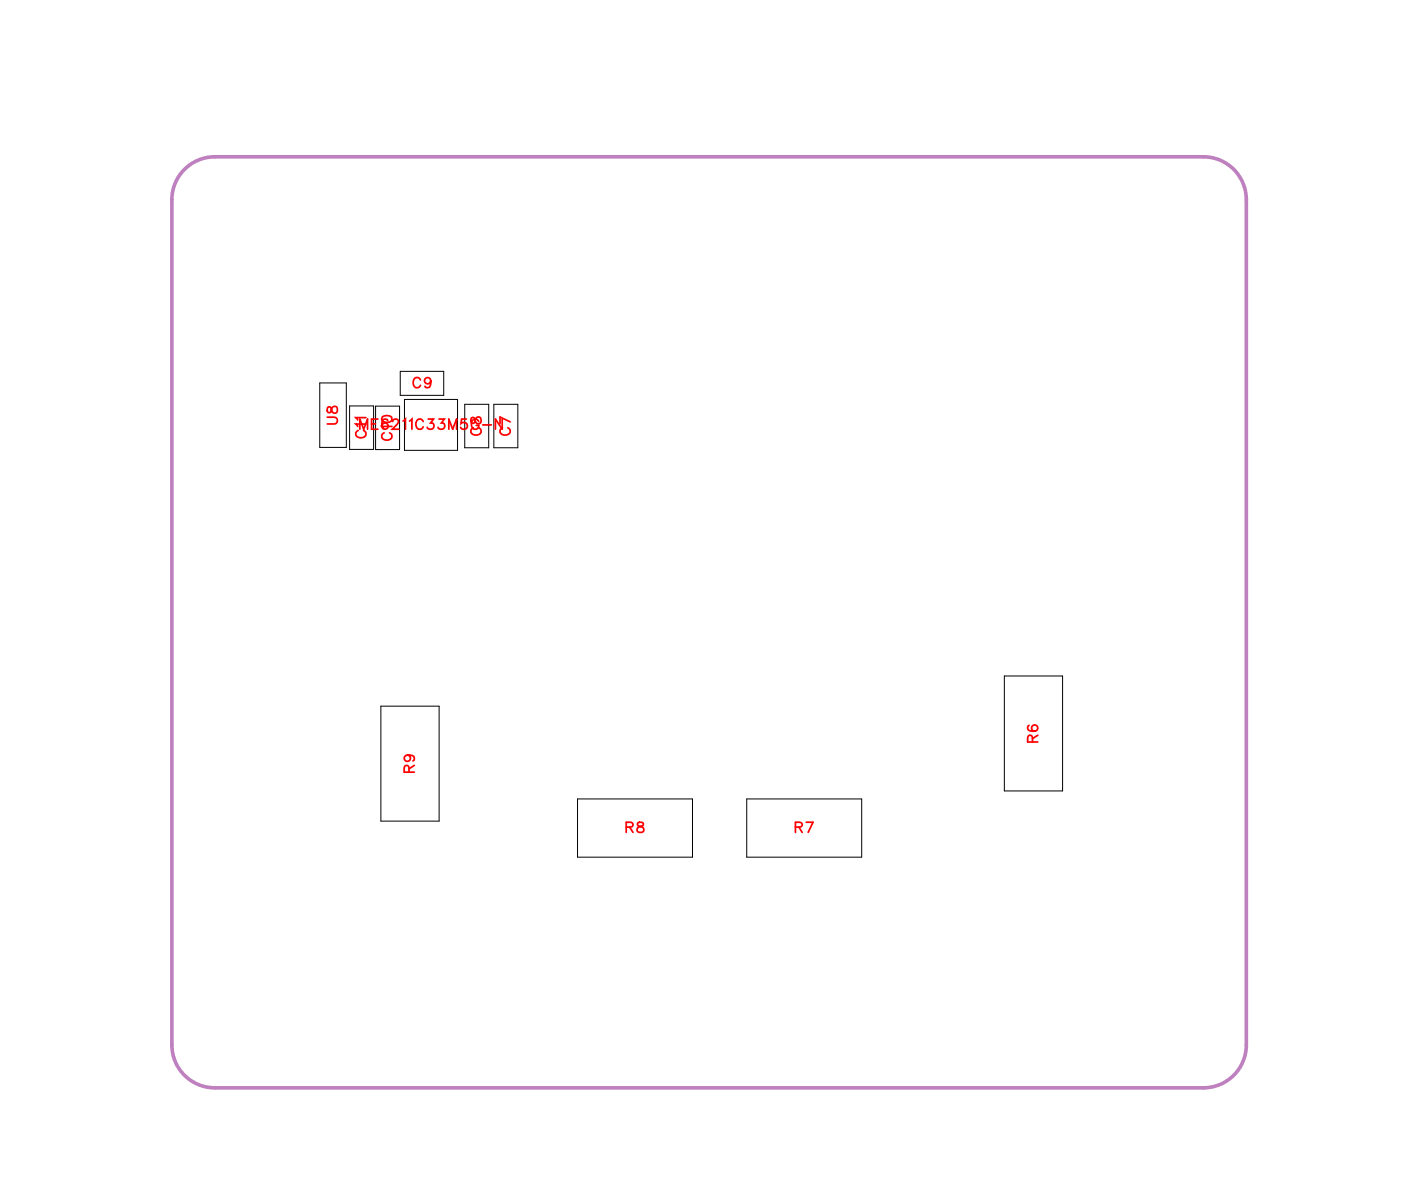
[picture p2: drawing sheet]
<svg xmlns="http://www.w3.org/2000/svg" width="98mm" height="82mm" viewBox="0 0 98 82" stroke-linecap="round" stroke-linejoin="round" font-family="sans-serif">
<defs><g id="words">
<g font-size="1.2" fill="#fff">
<text x="23.8" y="29.7" transform="rotate(-90 23.8 29.7)">U8</text>
<text x="28.8" y="27.4">C9</text>
<text x="25.1" y="30.3">ME6211C33M5G-N</text>
<text x="25.8" y="30.6" transform="rotate(-90 25.8 30.6)">C11</text>
<text x="27.7" y="30.8" transform="rotate(-90 27.7 30.8)">C10</text>
<text x="33.9" y="30.4" transform="rotate(-90 33.9 30.4)">C8</text>
<text x="35.9" y="30.4" transform="rotate(-90 35.9 30.4)">C7</text>
<text x="29.2" y="54" transform="rotate(-90 29.2 54)">R9</text>
<text x="72.7" y="51.9" transform="rotate(-90 72.7 51.9)">R6</text>
<text x="43.7" y="58.4">R8</text>
<text x="55.5" y="58.4">R7</text>
</g>
</g></defs>
<path d="M12.7 12.1a2.99 2.99 0 0 1 2.3-1.2h69a3 3 0 0 1 3 3v59a3 3 0 0 1-3 3h-69a3 3 0 0 1-3-3v-59l.1-.6 .2-.7z" fill="none" stroke="#bf80bf" stroke-width=".25"/>
<path d="M22.3 26.7h1.9v4.5h-1.9zM24.4 28.3h1.7v3.1h-1.7zM26.2 28.4h1.7v3h-1.7zM27.9 25.9h3.1v1.7h-3.1zM28.2 27.9h3.7v3.5h-3.7zM32.4 28.2h1.7v3.1h-1.7zM34.5 28.2h1.6v3.1h-1.6zM26.6 49.3h4.1v8h-4.1zM40.3 55.8h8v4h-8zM52.1 55.8h8v4h-8zM70.1 47.2h4.1v8h-4.1z" fill="none" stroke="#000" stroke-width=".07"/>
<g fill="none" stroke="#f00" stroke-width=".12">
<path d="M22.8 29.1h.5l.2 .2v.3h-.7M22.9 28.4v.4h.1l.3-.4a.24 .24 0 0 1 .3 .2 .24 .24 0 0 1-.3 .2l-.1-.1-.1-.3zM25 30.1a.26 .26 0 0 0-.2 .3 .26 .26 0 0 0 .3 .2h.2a.26 .26 0 0 0 .2-.2 .26 .26 0 0 0-.1-.3M25.1 30v-.7l.3 .7 .3-.7v.7M25.5 29.6h-.7l.2 .2M25.5 29.2h-.7l.2 .1M25.9 29.6h.3M26.4 29.3h-.5v.7h.5M26.7 29.1l.3-.1a.3 .3 0 0 1 .4 .3 .38 .38 0 0 1-.4 .2 .38 .38 0 0 1-.4-.3zM26.8 30.2a.26 .26 0 0 0-.2 .3 .26 .26 0 0 0 .3 .2h.2a.26 .26 0 0 0 .3-.2 .26 .26 0 0 0-.2-.3M27.1 29.4l-.1-.1a.35 .35 0 0 0-.4 .2 .35 .35 0 0 0 .3 .5 .22 .22 0 0 0 .2-.2 .22 .22 0 0 0-.2-.3 .22 .22 0 0 0-.2 .2M27.4 29.8h-.8l.2 .1"/>
<path d="M27.4 29.4l.1-.1h.2l.1 .1-.1 .2-.3 .4h.5M28.1 29.4l.2-.1v.7M28.6 29.4l.2-.1v.7M29.3 26.5a.26 .26 0 0 0-.2-.1 .26 .26 0 0 0-.3 .2v.2a.26 .26 0 0 0 .3 .3 .26 .26 0 0 0 .2-.2M29.5 29.4a.26 .26 0 0 0-.3-.1 .26 .26 0 0 0-.2 .2v.2a.26 .26 0 0 0 .2 .3 .26 .26 0 0 0 .3-.2M29.9 29.3h.4l-.2 .2a.24 .24 0 0 1 .1 .4 .24 .24 0 0 1-.4-.1M30.1 26.6a.22 .22 0 0 1-.3 .2 .22 .22 0 0 1-.1-.4 .22 .22 0 0 1 .3 .1l.1 .1a.34 .34 0 0 1-.3 .5l-.1-.1M30.6 29.3h.4l-.2 .2a.24 .24 0 0 1 .2 .4 .24 .24 0 0 1-.4-.1M31.3 30v-.7l.3 .7 .3-.7v.7M32.6 29.3h-.4v.3a.25 .25 0 0 1 .4 0 .25 .25 0 0 1-.1 .3 .25 .25 0 0 1-.3-.1M32.9 29.2v.3l.1 .1 .3-.5a.24 .24 0 0 1 .3 .2 .24 .24 0 0 1-.3 .3l-.1-.1-.1-.3zM33 29.9a.26 .26 0 0 0-.1 .3 .26 .26 0 0 0 .2 .2h.2a.26 .26 0 0 0 .3-.2 .26 .26 0 0 0-.2-.3"/>
<path d="M33.4 29.4a.26 .26 0 0 0-.3-.1 .26 .26 0 0 0-.2 .2v.2a.25 .25 0 0 0 .3 .3 .25 .25 0 0 0 .2-.3h-.2M33.7 29.7h.6M35.1 29.3v.7l-.5-.7v.7M35.1 29.9a.26 .26 0 0 0-.2 .3 .26 .26 0 0 0 .3 .2h.1a.26 .26 0 0 0 .3-.2 .26 .26 0 0 0-.2-.3M35.6 29.5l-.7-.4v.5M28.4 52.7a.22 .22 0 0 1 .2 .3 .22 .22 0 0 1-.3 .1 .22 .22 0 0 1 0-.3l.1-.1a.34 .34 0 0 1 .5 .3l-.1 .1M28.6 53.9l-.1-.4-.2-.1-.1 .2v.3h.7M28.9 53.4l-.3 .3M43.7 57.7h.4l.1-.2-.2-.1h-.3v.7M43.9 57.7l.3 .4M44.5 57.4v.2l.3 .1 .1 .2a.24 .24 0 0 1-.2 .2 .24 .24 0 0 1-.2-.2l.4-.3v-.2zM55.5 57.7h.4l.1-.2-.2-.1h-.3v.7"/>
<path d="M55.8 57.7l.2 .4M56.3 57.4h.5l-.4 .7M71.8 50.6v.1a.35 .35 0 0 0 .2 .4 .35 .35 0 0 0 .4-.3 .22 .22 0 0 0-.2-.2 .22 .22 0 0 0-.2 .2 .22 .22 0 0 0 .2 .2M72.1 51.8l-.1-.4-.1-.1-.2 .2v.3h.7M72.4 51.3l-.3 .3"/>
</g>
<use href="#words"/>
</svg>
